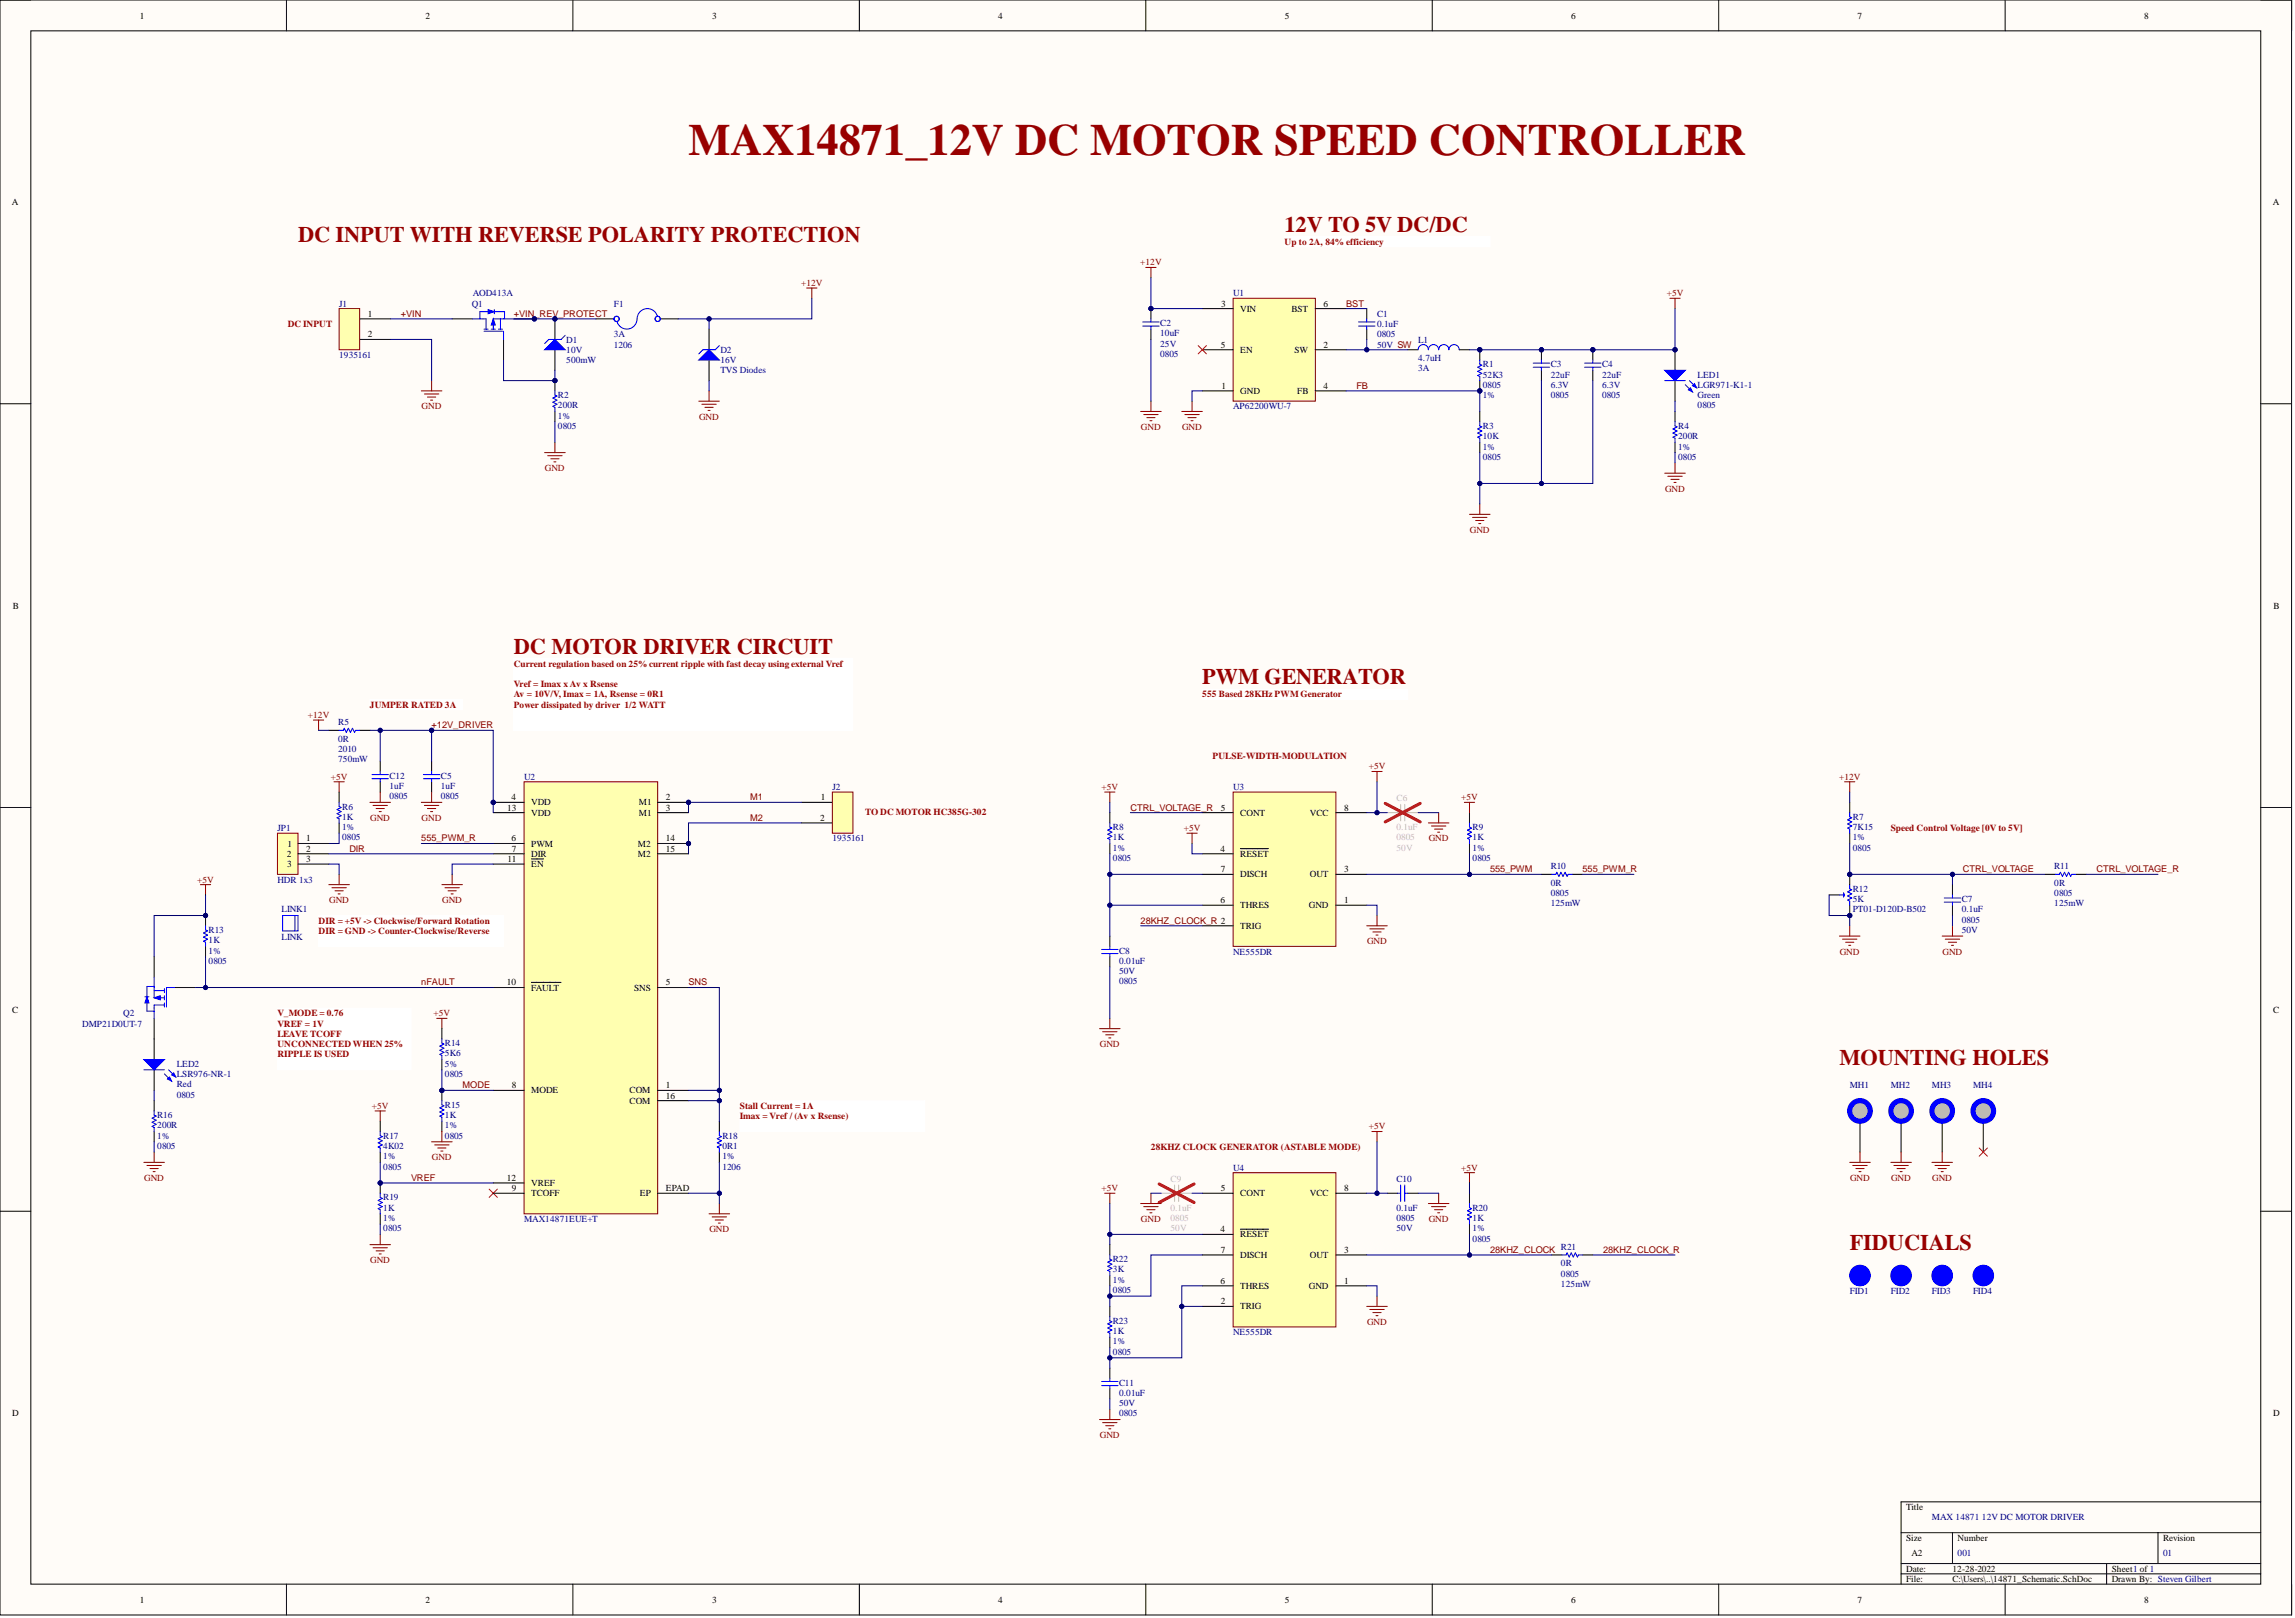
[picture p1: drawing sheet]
<svg xmlns="http://www.w3.org/2000/svg" width="566mm" height="399mm" viewBox="0 0 566 399" stroke-linecap="round" stroke-linejoin="round" font-family="sans-serif">
<defs><g id="words">
<text font-size="11" fill="#980000" x="169.9" y="38.2">MAX14871_12V DC MOTOR SPEED CONTROLLER</text>
<g font-size="5.5" fill="#980000">
<text x="73.5" y="59.7">DC INPUT WITH REVERSE POLARITY PROTECTION</text>
<text x="316.9" y="57.2">12V TO 5V DC/DC</text>
<text x="126.8" y="161.2">DC MOTOR DRIVER CIRCUIT</text>
<text x="296.6" y="168.8">PWM GENERATOR</text>
<text x="453.8" y="262.6">MOUNTING HOLES</text>
<text x="456.3" y="308.3">FIDUCIALS</text>
</g>
<g font-size="2.3">
<text x="34.5" y="4.6">1</text>
<text x="105" y="4.6">2</text>
<text x="175.7" y="4.6">3</text>
<text x="246.3" y="4.6">4</text>
<text x="317" y="4.6">5</text>
<text x="387.6" y="4.6">6</text>
<text x="458.3" y="4.6">7</text>
<text x="529" y="4.6">8</text>
<text x="3" y="50.6">A</text>
<text x="560.7" y="50.6">A</text>
<text x="301.3" y="75.6">3</text>
<text x="306" y="76.9">VIN</text>
<text x="318.6" y="76.9">BST</text>
<text x="326.5" y="75.6">6</text>
<text x="90.8" y="78.1">1</text>
<text x="90.8" y="83.2">2</text>
<text x="301.2" y="85.7">5</text>
<text x="306" y="87">EN</text>
<text x="319.4" y="87">SW</text>
<text x="326.5" y="85.7">2</text>
<text x="301.4" y="95.9">1</text>
<text x="326.5" y="95.9">4</text>
<text x="306" y="97.2">GND</text>
<text x="320" y="97.2">FB</text>
<text x="3.1" y="150.1">B</text>
<text x="560.9" y="150.1">B</text>
<text x="126.2" y="197.3">4</text>
<text x="164.3" y="197.3">2</text>
<text x="202.5" y="197.3">1</text>
<text x="125.2" y="199.9">13</text>
<text x="131.1" y="198.6">VDD</text>
<text x="131.1" y="201.2">VDD</text>
<text x="157.6" y="198.6">M1</text>
<text x="157.6" y="201.2">M1</text>
<text x="164.3" y="199.9">3</text>
<text x="202.3" y="202.4">2</text>
<text x="301.2" y="199.9">5</text>
<text x="306" y="201.2">CONT</text>
<text x="323.2" y="201.2">VCC</text>
<text x="331.6" y="199.9">8</text>
<text x="70.9" y="208.8">1</text>
<text x="75.6" y="207.5">1</text>
<text x="126.2" y="207.5">6</text>
<text x="131.1" y="208.8">PWM</text>
<text x="157.4" y="208.8">M2</text>
<text x="164.3" y="207.5">14</text>
<text x="70.7" y="211.3">2</text>
<text x="70.8" y="213.8">3</text>
<text x="75.6" y="210">2</text>
<text x="75.6" y="212.6">3</text>
<text x="125.2" y="212.6">11</text>
<text x="126.3" y="210">7</text>
<text x="131.1" y="211.3">DIR</text>
<text x="131.1" y="213.8">EN</text>
<text x="157.4" y="211.3">M2</text>
<text x="164.3" y="210">15</text>
<text x="301.1" y="210">4</text>
<text x="301.2" y="215.1">7</text>
<text x="306" y="211.3">RESET</text>
<text x="331.6" y="215.1">3</text>
<text x="306" y="216.4">DISCH</text>
<text x="323.2" y="216.4">OUT</text>
<text x="301.1" y="222.7">6</text>
<text x="306" y="224">THRES</text>
<text x="322.9" y="224">GND</text>
<text x="331.6" y="222.7">1</text>
<text x="306" y="229.1">TRIG</text>
<text x="125.1" y="243">10</text>
<text x="131.1" y="244.3">FAULT</text>
<text x="156.4" y="244.3">SNS</text>
<text x="164.3" y="243">5</text>
<text x="3" y="249.7">C</text>
<text x="560.8" y="249.7">C</text>
<text x="126.3" y="268.4">8</text>
<text x="131.1" y="269.6">MODE</text>
<text x="155.3" y="269.6">COM</text>
<text x="164.3" y="268.4">1</text>
<text x="155.3" y="272.2">COM</text>
<text x="164.3" y="270.9">16</text>
<text x="125.1" y="291.2">12</text>
<text x="126.3" y="293.7">9</text>
<text x="131.1" y="292.5">VREF</text>
<text x="164.3" y="293.7">EPAD</text>
<text x="301.2" y="293.7">5</text>
<text x="331.6" y="293.7">8</text>
<text x="131.1" y="295">TCOFF</text>
<text x="157.9" y="295">EP</text>
<text x="306" y="295">CONT</text>
<text x="323.2" y="295">VCC</text>
<text x="301.1" y="303.9">4</text>
<text x="306" y="305.2">RESET</text>
<text x="301.2" y="309">7</text>
<text x="306" y="310.2">DISCH</text>
<text x="323.2" y="310.2">OUT</text>
<text x="331.6" y="309">3</text>
<text x="301.1" y="316.6">6</text>
<text x="306" y="317.8">THRES</text>
<text x="322.9" y="317.8">GND</text>
<text x="331.6" y="316.6">1</text>
<text x="301.2" y="321.6">2</text>
<text x="306" y="322.9">TRIG</text>
<text x="3" y="349.2">D</text>
<text x="560.8" y="349.2">D</text>
<text x="470.3" y="372.4">Title</text>
<text x="470.3" y="380">Size</text>
<text x="471.6" y="383.8">A2</text>
<text x="483" y="380">Number</text>
<text x="533.7" y="380">Revision</text>
<text x="470.3" y="387.6">Date:</text>
<text x="481.7" y="387.6">12-28-2022</text>
<text x="521" y="387.6">Sheet1 of 1</text>
<text x="34.5" y="395.2">1</text>
<text x="105" y="395.2">2</text>
<text x="175.7" y="395.2">3</text>
<text x="246.3" y="395.2">4</text>
<text x="317" y="395.2">5</text>
<text x="387.6" y="395.2">6</text>
<text x="458.3" y="395.2">7</text>
<text x="470.3" y="390.1">File:</text>
<text x="481.7" y="390.1">C:\Users\..\14871_Schematic.SchDoc</text>
<text x="521" y="390.1">Drawn By: Steven Gilbert</text>
<text x="529" y="395.2">8</text>
</g>
<g font-size="2.3" fill="#800000">
<text x="281.3" y="65.4">+12V</text>
<text x="197.7" y="70.5">+12V</text>
<text x="332.1" y="75.6">BST</text>
<text x="411.2" y="73.1">+5V</text>
<text x="98.9" y="78.1">+VIN</text>
<text x="126.8" y="78.1">+VIN_REV_PROTECT</text>
<text x="334.7" y="95.9">FB</text>
<text x="104" y="101">GND</text>
<text x="172.5" y="103.5">GND</text>
<text x="281.5" y="106">GND</text>
<text x="291.6" y="106">GND</text>
<text x="134.5" y="116.2">GND</text>
<text x="410.8" y="121.3">GND</text>
<text x="362.6" y="131.4">GND</text>
<text x="76" y="177.1">+12V</text>
<text x="106.5" y="179.6">+12V_DRIVER</text>
<text x="337.7" y="189.7">+5V</text>
<text x="81.6" y="192.3">+5V</text>
<text x="185.1" y="197.3">M1</text>
<text x="271.8" y="194.8">+5V</text>
<text x="360.5" y="197.3">+5V</text>
<text x="453.7" y="192.3">+12V</text>
<text x="91.4" y="202.4">GND</text>
<text x="104" y="202.4">GND</text>
<text x="185.1" y="202.4">M2</text>
<text x="278.9" y="199.9">CTRL_VOLTAGE_R</text>
<text x="103.9" y="207.5">555_PWM_R</text>
<text x="292.1" y="205">+5V</text>
<text x="352.5" y="207.5">GND</text>
<text x="86.2" y="210">DIR</text>
<text x="367.6" y="215.1">555_PWM</text>
<text x="390.4" y="215.1">555_PWM_R</text>
<text x="484.2" y="215.1">CTRL_VOLTAGE</text>
<text x="517.2" y="215.1">CTRL_VOLTAGE_R</text>
<text x="48.7" y="217.6">+5V</text>
<text x="81.2" y="222.7">GND</text>
<text x="109.1" y="222.7">GND</text>
<text x="281.4" y="227.8">28KHZ_CLOCK_R 2</text>
<text x="337.3" y="232.9">GND</text>
<text x="453.9" y="235.4">GND</text>
<text x="479.3" y="235.4">GND</text>
<text x="103.9" y="243">nFAULT</text>
<text x="169.9" y="243">SNS</text>
<text x="107" y="250.6">+5V</text>
<text x="271.4" y="258.2">GND</text>
<text x="114.1" y="268.4">MODE</text>
<text x="91.8" y="273.4">+5V</text>
<text x="337.7" y="278.5">+5V</text>
<text x="106.6" y="286.1">GND</text>
<text x="35.6" y="291.2">GND</text>
<text x="101.4" y="291.2">VREF</text>
<text x="271.8" y="293.7">+5V</text>
<text x="360.5" y="288.7">+5V</text>
<text x="456.4" y="291.2">GND</text>
<text x="466.6" y="291.2">GND</text>
<text x="476.7" y="291.2">GND</text>
<text x="175" y="303.9">GND</text>
<text x="281.5" y="301.4">GND</text>
<text x="352.5" y="301.4">GND</text>
<text x="91.4" y="311.5">GND</text>
<text x="367.6" y="309">28KHZ_CLOCK</text>
<text x="395.5" y="309">28KHZ_CLOCK_R</text>
<text x="337.3" y="326.7">GND</text>
<text x="271.4" y="354.6">GND</text>
</g>
<g font-size="2.3" fill="#980000">
<text x="316.9" y="60.4">Up to 2A, 84% efficiency</text>
<text x="71" y="80.7">DC INPUT</text>
<text x="126.8" y="164.4">Current regulation based on 25% current ripple with fast decay using external Vref</text>
<text x="126.8" y="169.4">Vref = Imax x Av x Rsense</text>
<text x="126.8" y="172">Av = 10V/V, Imax = 1A, Rsense = 0R1</text>
<text x="296.6" y="172">555 Based 28KHz PWM Generator</text>
<text x="91.3" y="174.5">JUMPER RATED 3A</text>
<text x="126.8" y="174.5">Power dissipated by driver 1/2 WATT</text>
<text x="299.2" y="187.2">PULSE-WIDTH-MODULATION</text>
<text x="213.5" y="200.9">TO DC MOTOR HC385G-302</text>
<text x="466.5" y="205">Speed Control Voltage [0V to 5V]</text>
<text x="78.6" y="227.8">DIR = +5V -&gt; Clockwise/Forward Rotation</text>
<text x="78.6" y="230.3">DIR = GND -&gt; Counter-Clockwise/Reverse</text>
<text x="68.5" y="250.6">V_MODE = 0.76</text>
<text x="68.5" y="253.2">VREF = 1V</text>
<text x="68.5" y="255.7">LEAVE TCOFF</text>
<text x="68.5" y="258.2">UNCONNECTED WHEN 25%</text>
<text x="68.5" y="260.8">RIPPLE IS USED</text>
<text x="182.5" y="273.4">Stall Current = 1A</text>
<text x="182.5" y="276">Imax = Vref / (Av x Rsense)</text>
<text x="284" y="283.6">28KHZ CLOCK GENERATOR (ASTABLE MODE)</text>
</g>
<g font-size="2.3" fill="#000080">
<text x="83.7" y="75.6">J1</text>
<text x="116.4" y="75.6">Q1</text>
<text x="116.6" y="73.1">AOD413A</text>
<text x="151.4" y="75.6">F1</text>
<text x="304.2" y="73.1">U1</text>
<text x="151.4" y="83.2">3A</text>
<text x="286.2" y="80.4">C2</text>
<text x="286.2" y="82.9">10uF</text>
<text x="339.7" y="83.2">0805</text>
<text x="339.7" y="78.1">C1</text>
<text x="339.7" y="80.7">0.1uF</text>
<text x="83.7" y="88.3">1935161</text>
<text x="139.7" y="89.5">500mW</text>
<text x="139.7" y="84.5">D1</text>
<text x="139.7" y="87">10V</text>
<text x="151.4" y="85.7">1206</text>
<text x="177.7" y="87">D2</text>
<text x="177.7" y="89.5">16V</text>
<text x="286.2" y="85.5">25V</text>
<text x="286.2" y="88">0805</text>
<text x="339.7" y="85.7">50V SW</text>
<text x="349.9" y="84.5">L1</text>
<text x="349.9" y="89">4.7uH</text>
<text x="177.7" y="92.1">TVS Diodes</text>
<text x="349.9" y="91.6">3A</text>
<text x="365.8" y="95.6">0805</text>
<text x="365.8" y="90.6">R1</text>
<text x="365.8" y="93.1">52K3</text>
<text x="382.6" y="95.6">6.3V</text>
<text x="382.6" y="90.6">C3</text>
<text x="382.6" y="93.1">22uF</text>
<text x="395.2" y="95.6">6.3V</text>
<text x="395.2" y="90.6">C4</text>
<text x="395.2" y="93.1">22uF</text>
<text x="418.8" y="93.1">LED1</text>
<text x="418.8" y="95.6">LGR971-K1-1</text>
<text x="137.7" y="98.2">R2</text>
<text x="137.7" y="100.7">200R</text>
<text x="304.2" y="101">AP62200WU-7</text>
<text x="365.8" y="98.2">1%</text>
<text x="382.6" y="98.2">0805</text>
<text x="395.2" y="98.2">0805</text>
<text x="418.8" y="98.2">Green</text>
<text x="418.8" y="100.7">0805</text>
<text x="137.7" y="103.2">1%</text>
<text x="137.7" y="105.8">0805</text>
<text x="365.8" y="105.8">R3</text>
<text x="414" y="105.8">R4</text>
<text x="365.8" y="110.9">1%</text>
<text x="365.8" y="113.4">0805</text>
<text x="365.8" y="108.3">10K</text>
<text x="414" y="110.9">1%</text>
<text x="414" y="113.4">0805</text>
<text x="414" y="108.3">200R</text>
<text x="83.4" y="178.8">R5</text>
<text x="83.4" y="185.4">2010</text>
<text x="83.4" y="182.9">0R</text>
<text x="83.4" y="188">750mW</text>
<text x="96.1" y="197.1">0805</text>
<text x="96.1" y="192">C12</text>
<text x="96.1" y="194.6">1uF</text>
<text x="108.8" y="197.1">0805</text>
<text x="108.8" y="192">C5</text>
<text x="108.8" y="194.6">1uF</text>
<text x="129.3" y="192.3">U2</text>
<text x="205.4" y="194.8">J2</text>
<text x="304.2" y="194.8">U3</text>
<text x="84.4" y="199.6">R6</text>
<text x="84.4" y="202.2">1K</text>
<text x="457.1" y="202.2">R7</text>
<text x="68.5" y="205">JP1</text>
<text x="84.4" y="204.7">1%</text>
<text x="84.4" y="207.2">0805</text>
<text x="205.4" y="207.5">1935161</text>
<text x="274.6" y="209.8">1%</text>
<text x="274.6" y="204.7">R8</text>
<text x="274.6" y="207.2">1K</text>
<text x="363.3" y="209.8">1%</text>
<text x="363.3" y="204.7">R9</text>
<text x="363.3" y="207.2">1K</text>
<text x="457.1" y="207.2">1%</text>
<text x="457.1" y="209.8">0805</text>
<text x="457.1" y="204.7">7K15</text>
<text x="274.6" y="212.3">0805</text>
<text x="363.3" y="212.3">0805</text>
<text x="382.6" y="214.3">R10</text>
<text x="506.8" y="214.3">R11</text>
<text x="68.5" y="217.6">HDR 1x3</text>
<text x="382.6" y="220.9">0805</text>
<text x="382.6" y="218.4">0R</text>
<text x="457.1" y="219.9">R12</text>
<text x="506.8" y="220.9">0805</text>
<text x="506.8" y="218.4">0R</text>
<text x="69.5" y="225">LINK1</text>
<text x="382.6" y="223.5">125mW</text>
<text x="457.1" y="225">PT01-D120D-B502</text>
<text x="457.1" y="222.5">5K</text>
<text x="484" y="227.5">0805</text>
<text x="484" y="222.5">C7</text>
<text x="484" y="225">0.1uF</text>
<text x="506.8" y="223.5">125mW</text>
<text x="51.5" y="230.1">R13</text>
<text x="51.5" y="232.6">1K</text>
<text x="69.5" y="231.8">LINK</text>
<text x="484" y="230.1">50V</text>
<text x="51.5" y="235.1">1%</text>
<text x="51.5" y="237.7">0805</text>
<text x="276.1" y="235.1">C8</text>
<text x="276.1" y="237.7">0.01uF</text>
<text x="304.2" y="235.4">NE555DR</text>
<text x="276.1" y="240.2">50V</text>
<text x="276.1" y="242.8">0805</text>
<text x="30.4" y="250.6">Q2</text>
<text x="20.3" y="253.2">DMP21D0UT-7</text>
<text x="109.8" y="258">R14</text>
<text x="43.6" y="263">LED2</text>
<text x="109.8" y="263">5%</text>
<text x="109.8" y="260.5">5K6</text>
<text x="43.6" y="268.1">Red</text>
<text x="43.6" y="265.6">LSR976-NR-1</text>
<text x="109.8" y="265.6">0805</text>
<text x="456.3" y="268.4">MH1</text>
<text x="466.5" y="268.4">MH2</text>
<text x="476.6" y="268.4">MH3</text>
<text x="486.8" y="268.4">MH4</text>
<text x="38.8" y="275.7">R16</text>
<text x="43.6" y="270.7">0805</text>
<text x="109.8" y="273.2">R15</text>
<text x="109.8" y="275.7">1K</text>
<text x="38.8" y="280.8">1%</text>
<text x="38.8" y="278.3">200R</text>
<text x="94.6" y="280.8">R17</text>
<text x="109.8" y="278.3">1%</text>
<text x="109.8" y="280.8">0805</text>
<text x="178.2" y="280.8">R18</text>
<text x="38.8" y="283.3">0805</text>
<text x="94.6" y="285.9">1%</text>
<text x="94.6" y="283.3">4K02</text>
<text x="178.2" y="285.9">1%</text>
<text x="178.2" y="283.3">0R1</text>
<text x="94.6" y="288.4">0805</text>
<text x="178.2" y="288.4">1206</text>
<text x="304.2" y="288.7">U4</text>
<text x="344.5" y="291.5">C10</text>
<text x="94.6" y="296">R19</text>
<text x="94.6" y="298.6">1K</text>
<text x="344.5" y="298.6">0.1uF</text>
<text x="363.3" y="298.6">R20</text>
<text x="94.6" y="301.1">1%</text>
<text x="94.6" y="303.6">0805</text>
<text x="129.3" y="301.4">MAX14871EUE+T</text>
<text x="344.5" y="301.1">0805</text>
<text x="344.5" y="303.6">50V</text>
<text x="363.3" y="303.6">1%</text>
<text x="363.3" y="301.1">1K</text>
<text x="274.6" y="311.2">R22</text>
<text x="363.3" y="306.2">0805</text>
<text x="385.1" y="308.2">R21</text>
<text x="274.6" y="316.3">1%</text>
<text x="274.6" y="313.8">3K</text>
<text x="385.1" y="314.8">0805</text>
<text x="385.1" y="317.3">125mW</text>
<text x="385.1" y="312.3">0R</text>
<text x="274.6" y="318.9">0805</text>
<text x="456.3" y="319.1">FID1</text>
<text x="466.5" y="319.1">FID2</text>
<text x="476.6" y="319.1">FID3</text>
<text x="486.8" y="319.1">FID4</text>
<text x="274.6" y="326.5">R23</text>
<text x="274.6" y="329">1K</text>
<text x="304.2" y="329.3">NE555DR</text>
<text x="274.6" y="331.5">1%</text>
<text x="274.6" y="334.1">0805</text>
<text x="276.1" y="341.7">C11</text>
<text x="276.1" y="346.8">50V</text>
<text x="276.1" y="344.2">0.01uF</text>
<text x="276.1" y="349.3">0805</text>
<text x="476.6" y="374.9">MAX 14871</text>
<text x="489" y="374.9">12V DC MOTOR DRIVER</text>
<text x="483" y="383.8">001</text>
<text x="533.7" y="383.8">01</text>
</g>
<g font-size="2.3" fill="#bfbebc">
<text x="344.5" y="197.6">C6</text>
<text x="344.5" y="207.2">0805</text>
<text x="344.5" y="209.8">50V</text>
<text x="344.5" y="204.7">0.1uF</text>
<text x="288.8" y="291.5">C9</text>
<text x="288.8" y="298.6">0.1uF</text>
<text x="288.8" y="301.1">0805</text>
<text x="288.8" y="303.6">50V</text>
</g>
</g></defs>
<path d="M0 0h565.4v398.3h-565.4z" fill-rule="evenodd" fill="#fffcf8"/>
<path d="M0 0h565.4v398.3h-565.4z" fill="none" stroke="#000" stroke-width=".25"/>
<path d="M7.6 7.6h550.2v383h-550.2z" fill-rule="evenodd" fill="#fffcf8"/>
<g fill="none" stroke="#000" stroke-width=".25">
<path d="M0 0h7.6M70.7 0v7.6M141.3 0v7.6M212 0v7.6M282.7 0v7.6M353.4 0v7.6M424 0v7.6M494.7 0v7.6M557.8 0h7.6v7.6M7.6 7.6h550.2v383h-550.2zM0 99.6h7.6M557.8 99.6h7.6"/>
<path d="M0 199.1h7.6M557.8 199.1h7.6M0 298.7h7.6M557.8 298.7h7.6M469 378h88.8M481.7 378v7.6M532.4 378v7.6M557.8 370.3h-88.8v20.3M70.7 390.6v7.7M141.3 390.6v7.7M212 390.6v7.7M282.7 390.6v7.7"/>
<path d="M353.4 390.6v7.7M424 390.6v7.7M469 385.6h88.8M469 388.1h88.8M494.7 390.6v7.7M519.7 385.6v5M565.4 390.6v7.7"/>
</g>
<circle cx="50.7" cy="225.8" r=".51" fill="#000080"/>
<circle cx="50.7" cy="225.8" r=".51" fill="none" stroke="#000080" stroke-width=".25"/>
<path d="M50.7 225.8v2.5" fill="none" stroke="#000" stroke-width=".25"/>
<circle cx="50.7" cy="225.8" r=".51" fill="#000080"/>
<circle cx="50.7" cy="225.8" r=".51" fill="none" stroke="#000080" stroke-width=".25"/>
<path d="M50.7 233.4v2.5" fill="none" stroke="#000" stroke-width=".25"/>
<path d="M50.7 228.3v1l.5 .3-1 .5 1 .5-1 .5 1 .5-1 .5 .5 .3v1" fill="none" stroke="#00f" stroke-width=".25"/>
<path d="M77.3 177.6h2.6M78.6 177.6v2.5M49.4 218.1h2.6M50.7 218.1v2.6" fill="none" stroke="#800000" stroke-width=".25"/>
<path d="M120.7 293.2l2 2.1M122.7 293.2l-2 2.1" fill="none" stroke="#f00" stroke-width=".25"/>
<circle cx="109" cy="268.9" r=".51" fill="#000080"/>
<circle cx="109" cy="268.9" r=".51" fill="none" stroke="#000080" stroke-width=".25"/>
<path d="M109 268.9v2.5" fill="none" stroke="#000" stroke-width=".25"/>
<circle cx="109" cy="268.9" r=".51" fill="#000080"/>
<circle cx="109" cy="268.9" r=".51" fill="none" stroke="#000080" stroke-width=".25"/>
<path d="M109 276.5v2.5" fill="none" stroke="#000" stroke-width=".25"/>
<path d="M109 271.4v1l.5 .3-1 .5 1 .5-1 .5 1 .5-1 .5 .5 .3v1" fill="none" stroke="#00f" stroke-width=".25"/>
<path d="M109 279v2.6M106.5 281.6h5.1M107.2 282.3h3.6M108 283.1h2M108.8 283.8h.5" fill="none" stroke="#800000" stroke-width=".25"/>
<circle cx="169.9" cy="197.9" r=".51" fill="#000080"/>
<circle cx="169.9" cy="197.9" r=".51" fill="none" stroke="#000080" stroke-width=".25"/>
<circle cx="121.7" cy="197.9" r=".51" fill="#000080"/>
<circle cx="121.7" cy="197.9" r=".51" fill="none" stroke="#000080" stroke-width=".25"/>
<circle cx="169.9" cy="208" r=".51" fill="#000080"/>
<circle cx="169.9" cy="208" r=".51" fill="none" stroke="#000080" stroke-width=".25"/>
<path d="M129.3 192.8h33v106.5h-33z" fill-rule="evenodd" fill="#ffffb0"/>
<path d="M129.3 192.8h33v106.5h-33z" fill="none" stroke="#800000" stroke-width=".25"/>
<path d="M162.3 197.9h7.6M162.3 268.9h7.6" fill="none" stroke="#000" stroke-width=".25"/>
<circle cx="169.9" cy="197.9" r=".51" fill="#000080"/>
<circle cx="169.9" cy="197.9" r=".51" fill="none" stroke="#000080" stroke-width=".25"/>
<path d="M121.7 197.9h7.6M162.3 200.4h7.6" fill="none" stroke="#000" stroke-width=".25"/>
<circle cx="121.7" cy="197.9" r=".51" fill="#000080"/>
<circle cx="121.7" cy="197.9" r=".51" fill="none" stroke="#000080" stroke-width=".25"/>
<path d="M121.7 208h7.6M121.7 210.5h7.6M121.7 213.1h7.6M121.7 200.4h7.6M131.1 211.8h3M162.3 208h7.6M121.7 243.5h7.6M131.1 242.2h7.3M162.3 243.5h7.6M121.7 268.9h7.6M121.7 294.2h7.6M121.7 291.7h7.6" fill="none" stroke="#000" stroke-width=".25"/>
<circle cx="169.9" cy="208" r=".51" fill="#000080"/>
<circle cx="169.9" cy="208" r=".51" fill="none" stroke="#000080" stroke-width=".25"/>
<path d="M162.3 210.5h7.6M162.3 271.4h7.6M162.3 294.2h7.6" fill="none" stroke="#000" stroke-width=".25"/>
<g fill="none" stroke="#800000" stroke-width=".25">
<path d="M103.9 197.9h5.1M104.7 198.6h3.6M105.5 199.4h2M106.5 195.3v2.6M106.2 200.1h.5M109 218.1h5.1M109.8 218.9h3.5M110.5 219.7h2.1M111.6 215.6v2.5M111.3 220.4h.5M107.7 251.1h2.6M109 251.1v2.6"/>
<path d="M92.5 274h2.6M93.8 274v2.5M174.9 299.3h5.1M177.5 296.8v2.5M91.3 306.9h5M92 307.7h3.6M92.8 308.5h2M93.6 309.2h.5M93.8 304.4v2.5M175.7 300.1h3.5M176.5 300.8h2M177.2 301.6h.5"/>
</g>
<circle cx="93.8" cy="291.7" r=".51" fill="#000080"/>
<circle cx="93.8" cy="291.7" r=".51" fill="none" stroke="#000080" stroke-width=".25"/>
<path d="M93.8 291.7v2.5" fill="none" stroke="#000" stroke-width=".25"/>
<circle cx="93.8" cy="291.7" r=".51" fill="#000080"/>
<circle cx="93.8" cy="291.7" r=".51" fill="none" stroke="#000080" stroke-width=".25"/>
<path d="M106.5 187.7v2.5M106.5 192.8v2.5M38 235.9v5.1M38 251.1v5.1M43.1 243.5h5.1M177.5 276.5v2.5M93.8 299.3v2.6M177.5 284.1v2.5" fill="none" stroke="#000" stroke-width=".25"/>
<g fill="none" stroke="#00f" stroke-width=".25">
<path d="M104.5 191h4M104.5 192h4M106.5 190.2v.8M106.5 192v.8M38 247.8h2.6M38 243.5v2.6h2.6M38 244.3h2.6M40.6 243.8v1M40.6 245.5v1.1M40.6 247.3v1M41.1 243.8v4.5M41.1 243.5h2"/>
<path d="M177.5 279v1l.5 .3-1 .5 1 .5-1 .5 1 .5-1 .5 .5 .3v1M93.8 294.2v1.1l.5 .2-1 .5 1 .5-1 .5 1 .5-1 .6 .5 .2v1"/>
</g>
<path d="M38 246.1l1.6-.6v1.1z" fill="#00f"/>
<path d="M38 246.1l1.6-.6v1.1zM38 247.8v.8" fill="none" stroke="#00f" stroke-width=".25"/>
<path d="M36.3 245.8l.5 1.5h-1.1z" fill="#00f"/>
<path d="M35.7 245.8h1.1M36.3 245.8l.5 1.5h-1.1zM36.3 247.3v2.1h1.7M38 241v2.5M38 248.6v2.5M38 243.3h-1.7v2.5" fill="none" stroke="#00f" stroke-width=".25"/>
<path d="M38 256.2v5.1M38 263.8v5.1" fill="none" stroke="#000" stroke-width=".25"/>
<path d="M35.5 261.3h5.1l-2.6 2.5z" fill="#00f"/>
<path d="M35.5 261.3h5.1l-2.6 2.5zM40.6 264.8l1.7 1.8M41.6 263.8l1.8 1.8" fill="none" stroke="#00f" stroke-width=".25"/>
<path d="M41.8 265.6l.5 1-1-.5z" fill="#00f"/>
<path d="M41.8 265.6l.5 1-1-.5z" fill="none" stroke="#00f" stroke-width=".25"/>
<path d="M42.8 264.6l.6 1-1.1-.5z" fill="#00f"/>
<path d="M35.5 263.8h5.1M38 274v1l.5 .2-1 .5 1 .5-1 .5 1 .6-1 .5 .5 .2v1M42.8 264.6l.6 1-1.1-.5z" fill="none" stroke="#00f" stroke-width=".25"/>
<path d="M197.8 197.9h7.6M197.8 202.9h7.6M38 271.4v2.6M38 279v2.6" fill="none" stroke="#000" stroke-width=".25"/>
<path d="M35.5 286.6h5.1M36.3 287.4h3.5M37 288.2h2M37.8 288.9h.5M38 284.1v2.5" fill="none" stroke="#800000" stroke-width=".25"/>
<path d="M205.4 195.3h5v10.2h-5z" fill-rule="evenodd" fill="#ffffb0"/>
<path d="M205.4 195.3h5v10.2h-5z" fill="none" stroke="#800000" stroke-width=".25"/>
<path d="M68.5 205.5h5v10.1h-5z" fill-rule="evenodd" fill="#ffffb0"/>
<path d="M82.4 192.8h2.5M83.7 192.8v2.5M68.5 205.5h5v10.1h-5zM81.1 218.1h5.1M81.9 218.9h3.5M82.6 219.7h2.1M83.7 215.6v2.5M83.4 220.4h.5" fill="none" stroke="#800000" stroke-width=".25"/>
<path d="M83.7 195.3v2.6M73.5 208h7.6M73.5 210.5h7.6M73.5 213.1h7.6M83.7 202.9v2.6" fill="none" stroke="#000" stroke-width=".25"/>
<path d="M83.7 197.9v1l.5 .2-1 .5 1 .5-1 .5 1 .6-1 .5 .5 .2v1" fill="none" stroke="#00f" stroke-width=".25"/>
<path d="M78.6 225.8h45.6v7.6h-45.6z" fill-rule="evenodd" fill="#fff"/>
<path d="M78.6 225.8h45.6v7.6h-45.6z" fill="none" stroke="#fff" stroke-width=".25"/>
<path d="M69.7 225.8h3.8v3.8h-3.8zM72.8 225.8v3.8" fill="none" stroke="#00f" stroke-width=".25"/>
<path d="M126.8 162.3h83.6v17.8h-83.6z" fill-rule="evenodd" fill="#fff"/>
<path d="M126.8 162.3h83.6v17.8h-83.6z" fill="none" stroke="#fff" stroke-width=".25"/>
<path d="M456.3 197.9v2.5M456.3 205.5v2.5M481.7 218.1v2.6M481.7 223.2v2.6M109 253.7v2.5M93.8 276.5v2.5M109 261.3v2.5M93.8 284.1v2.5" fill="none" stroke="#000" stroke-width=".25"/>
<path d="M456.3 200.4v1l.6 .3-1.1 .5 1.1 .5-1.1 .5 1.1 .5-1.1 .5 .5 .3v1M479.7 221.4h4M479.7 222.5h4M481.7 220.7v.7M481.7 222.5v.7M109 256.2v1l.5 .3-1 .5 1 .5-1 .5 1 .5-1 .5 .5 .3v1M93.8 279v1l.5 .3-1 .5 1 .5-1 .5 1 .5-1 .5 .5 .3v1" fill="none" stroke="#00f" stroke-width=".25"/>
<path d="M455.1 192.8h2.5M456.3 192.8v2.5M479.2 230.8h5M479.9 231.6h3.6M480.7 232.4h2M481.4 233.1h.6M481.7 228.3v2.5" fill="none" stroke="#800000" stroke-width=".25"/>
<circle cx="456.4" cy="225.8" r=".51" fill="#000080"/>
<circle cx="456.4" cy="225.8" r=".51" fill="none" stroke="#000080" stroke-width=".25"/>
<circle cx="456.4" cy="215.6" r=".51" fill="#000080"/>
<circle cx="456.4" cy="215.6" r=".51" fill="none" stroke="#000080" stroke-width=".25"/>
<path d="M456.3 223.2v2.6" fill="none" stroke="#000" stroke-width=".25"/>
<circle cx="456.4" cy="225.8" r=".51" fill="#000080"/>
<circle cx="456.4" cy="225.8" r=".51" fill="none" stroke="#000080" stroke-width=".25"/>
<path d="M456.3 218.1v1.1l.6 .2-1.1 .5 1.1 .5-1.1 .5 1.1 .5-1.1 .6 .5 .2v1" fill="none" stroke="#00f" stroke-width=".25"/>
<path d="M456.3 215.6v2.5" fill="none" stroke="#000" stroke-width=".25"/>
<circle cx="456.4" cy="215.6" r=".51" fill="#000080"/>
<circle cx="456.4" cy="215.6" r=".51" fill="none" stroke="#000080" stroke-width=".25"/>
<path d="M451.3 220.7h2.5" fill="none" stroke="#000" stroke-width=".25"/>
<path d="M453.8 220.7h1.3M454.8 220.2l.3 .5-.3 .5z" fill="none" stroke="#00f" stroke-width=".25"/>
<path d="M453.8 230.8h5.1M454.6 231.6h3.5M455.3 232.4h2.1M456.1 233.1h.5M456.3 228.3v2.5" fill="none" stroke="#800000" stroke-width=".25"/>
<path d="M304.2 289.2h25.4v38h-25.4z" fill-rule="evenodd" fill="#ffffb0"/>
<g fill="none" stroke="#800000" stroke-width=".25">
<path d="M338.5 279h2.5M339.7 279v2.6M272.5 294.2h2.6M273.8 294.2v2.6M281.4 296.8h5.1M282.2 297.5h3.5M282.9 298.3h2.1M283.7 299.1h.5M284 294.2v2.6M304.2 289.2h25.4v38h-25.4zM352.4 296.8h5.1M353.2 297.5h3.5"/>
<path d="M353.9 298.3h2.1M354.7 299.1h.5M354.9 294.2v2.6M361.3 289.2h2.5M362.5 289.2v2.5M339.7 319.6v2.6M337.2 322.2h5.1M338 322.9h3.5M338.7 323.7h2M339.5 324.4h.5M271.3 350.1h5M272 350.8h3.6"/>
<path d="M272.8 351.6h2M273.6 352.3h.5M273.8 347.5v2.6"/>
</g>
<g fill="none" stroke="#000" stroke-width=".25">
<path d="M296.6 294.2h7.6M329.6 294.2h7.6M342.3 294.2h2.5M347.3 294.2h2.6M362.5 294.2v2.6M273.8 306.9v2.6M273.8 314.5v2.6M296.6 317.1h7.6M296.6 309.5h7.6M296.6 304.4h7.6M306 303.1h6.9M329.6 317.1h7.6"/>
<path d="M329.6 309.5h7.6M362.5 301.9v2.5M273.8 322.2v2.5M273.8 329.8v2.5M273.8 337.4v2.5M296.6 322.2h7.6M273.8 342.4v2.6"/>
</g>
<path d="M344.8 294.2h.8M345.6 292.2v4.1M346.6 292.2v4.1M346.6 294.2h.7M362.5 296.8v1l.6 .3-1.1 .5 1.1 .5-1.1 .5 1.1 .5-1.1 .5 .5 .2v1.1M273.8 309.5v1l.5 .2-1 .5 1 .6-1 .5 1 .5-1 .5 .5 .2v1M273.8 324.7v1l.5 .3-1 .5 1 .5-1 .5 1 .5-1 .5 .5 .2v1.1M273.8 339.9v.8M271.8 340.7h4M271.8 341.7h4M273.8 341.7v.7" fill="none" stroke="#00f" stroke-width=".25"/>
<path d="M286.5 294.2h3.3M289.8 292.2v4.1M290.8 294.2h3.3M290.8 292.2v4.1" fill="none" stroke="#bfbebc" stroke-width=".25"/>
<path d="M286 292l8.6 4.5M294.6 292l-8.6 4.5" fill="none" stroke="#f00" stroke-width=".76"/>
<path d="M304.2 195.3h25.4v38.1h-25.4z" fill-rule="evenodd" fill="#ffffb0"/>
<g fill="none" stroke="#800000" stroke-width=".25">
<path d="M272.5 195.3h2.6M273.8 195.3v2.6M304.2 195.3h25.4v38.1h-25.4zM338.5 190.2h2.5M339.7 190.2v2.6M361.3 197.9h2.5M362.5 197.9v2.5M292.8 205.5h2.6M294.1 205.5v2.5M352.4 202.9h5.1M353.2 203.7h3.5M353.9 204.5h2.1"/>
<path d="M354.7 205.2h.5M354.9 200.4v2.5M337.2 228.3h5.1M338 229.1h3.5M338.7 229.8h2M339.5 230.6h.5M339.7 225.8v2.5M271.3 253.7h5M272 254.4h3.6M272.8 255.2h2M273.6 255.9h.5M273.8 251.1v2.6"/>
</g>
<g fill="none" stroke="#000" stroke-width=".25">
<path d="M273.8 200.4v2.5M273.8 208v2.5M296.6 215.6h7.6M296.6 210.5h7.6M296.6 200.4h7.6M306 209.3h6.9M329.6 215.6h7.6M329.6 200.4h7.6M362.5 200.4v2.5M362.5 208v2.5M273.8 230.8v2.6M273.8 235.9v2.5"/>
<path d="M296.6 223.2h7.6M296.6 228.3h7.6M329.6 223.2h7.6"/>
</g>
<path d="M345.6 198.4v4M346.6 198.4v4M342.3 200.4h3.3M346.6 200.4h3.3" fill="none" stroke="#bfbebc" stroke-width=".25"/>
<path d="M341.8 198.1l8.6 4.6M350.4 198.1l-8.6 4.6" fill="none" stroke="#f00" stroke-width=".76"/>
<path d="M273.8 202.9v1l.5 .3-1 .5 1 .5-1 .5 1 .5-1 .5 .5 .3v1M362.5 202.9v1l.6 .3-1.1 .5 1.1 .5-1.1 .5 1.1 .5-1.1 .5 .5 .3v1M271.8 234.1h4M271.8 235.1h4M273.8 233.4v.7M273.8 235.1v.8" fill="none" stroke="#00f" stroke-width=".25"/>
<path d="M296.6 170h50.7v2.5h-50.7z" fill-rule="evenodd" fill="#fff"/>
<path d="M296.6 170h50.7v2.5h-50.7z" fill="none" stroke="#fff" stroke-width=".25"/>
<path d="M304.2 73.6h20.3v25.3h-20.3z" fill-rule="evenodd" fill="#ffffb0"/>
<path d="M282.7 66h2.5M284 66v2.5M304.2 73.6h20.3v25.3h-20.3zM294.1 98.9v2.6M291.6 101.5h5M292.3 102.2h3.6M293.1 103h2M293.8 103.7h.5" fill="none" stroke="#800000" stroke-width=".25"/>
<path d="M296.6 76.1h7.6M324.5 76.1h7.6M337.2 76.1v2.5M296.6 86.2h7.6M296.6 96.4h7.6M324.5 86.2h7.6M324.5 96.4h7.6M337.2 81.2v2.5" fill="none" stroke="#000" stroke-width=".25"/>
<path d="M335.2 79.4h4M337.2 78.6v.8M335.2 80.4h4M337.2 80.4v.8" fill="none" stroke="#00f" stroke-width=".25"/>
<path d="M316.9 58.3h50.7v2.6h-50.7z" fill-rule="evenodd" fill="#fff"/>
<path d="M316.9 58.3h50.7v2.6h-50.7z" fill="none" stroke="#fff" stroke-width=".25"/>
<circle cx="284" cy="76.1" r=".51" fill="#000080"/>
<circle cx="284" cy="76.1" r=".51" fill="none" stroke="#000080" stroke-width=".25"/>
<path d="M284 76.1v2.5M284 81.2v2.5" fill="none" stroke="#000" stroke-width=".25"/>
<circle cx="284" cy="76.1" r=".51" fill="#000080"/>
<circle cx="284" cy="76.1" r=".51" fill="none" stroke="#000080" stroke-width=".25"/>
<path d="M281.9 79.4h4.1M284 78.6v.8M281.9 80.4h4.1M284 80.4v.8" fill="none" stroke="#00f" stroke-width=".25"/>
<path d="M284 98.9v2.6M281.4 101.5h5.1M282.2 102.2h3.5M282.9 103h2.1M283.7 103.7h.5" fill="none" stroke="#800000" stroke-width=".25"/>
<path d="M295.6 85.2l2 2.1M297.6 85.2l-2 2.1" fill="none" stroke="#f00" stroke-width=".25"/>
<circle cx="365.1" cy="86.2" r=".51" fill="#000080"/>
<circle cx="365.1" cy="86.2" r=".51" fill="none" stroke="#000080" stroke-width=".25"/>
<circle cx="365.1" cy="96.4" r=".51" fill="#000080"/>
<circle cx="365.1" cy="96.4" r=".51" fill="none" stroke="#000080" stroke-width=".25"/>
<path d="M365.1 86.2v2.6" fill="none" stroke="#000" stroke-width=".25"/>
<circle cx="365.1" cy="86.2" r=".51" fill="#000080"/>
<circle cx="365.1" cy="86.2" r=".51" fill="none" stroke="#000080" stroke-width=".25"/>
<path d="M365.1 93.9v2.5" fill="none" stroke="#000" stroke-width=".25"/>
<circle cx="365.1" cy="96.4" r=".51" fill="#000080"/>
<circle cx="365.1" cy="96.4" r=".51" fill="none" stroke="#000080" stroke-width=".25"/>
<path d="M349.9 86.2a1.27 1.27 0 0 1 1.2-1.2 1.27 1.27 0 0 1 1.3 1.2 1.27 1.27 0 0 1 1.3-1.2 1.27 1.27 0 0 1 1.2 1.2 1.27 1.27 0 0 1 1.3-1.2 1.27 1.27 0 0 1 1.3 1.2 1.27 1.27 0 0 1 1.2-1.2 1.27 1.27 0 0 1 1.3 1.2M365.1 88.8v1l.5 .2-1 .6 1 .5-1 .5 1 .5-1 .5 .5 .2v1.1M365.1 104v1l.5 .3-1 .5 1 .5-1 .5 1 .5-1 .5 .5 .3v1" fill="none" stroke="#00f" stroke-width=".25"/>
<path d="M347.3 86.2h2.6M360 86.2h2.5M365.1 101.5v2.5M365.1 109.1v2.5" fill="none" stroke="#000" stroke-width=".25"/>
<path d="M412 73.6h2.5M413.2 73.6v2.5M362.5 126.8h5.1M363.3 127.6h3.6M364.1 128.4h2M364.8 129.1h.5M365.1 124.3v2.5" fill="none" stroke="#800000" stroke-width=".25"/>
<circle cx="380.3" cy="86.2" r=".51" fill="#000080"/>
<circle cx="380.3" cy="86.2" r=".51" fill="none" stroke="#000080" stroke-width=".25"/>
<path d="M380.3 86.2v2.6M380.3 91.3v2.6" fill="none" stroke="#000" stroke-width=".25"/>
<circle cx="380.3" cy="86.2" r=".51" fill="#000080"/>
<circle cx="380.3" cy="86.2" r=".51" fill="none" stroke="#000080" stroke-width=".25"/>
<path d="M378.3 89.5h4M378.3 90.6h4M380.3 88.8v.7M380.3 90.6v.7" fill="none" stroke="#00f" stroke-width=".25"/>
<circle cx="393" cy="86.2" r=".51" fill="#000080"/>
<circle cx="393" cy="86.2" r=".51" fill="none" stroke="#000080" stroke-width=".25"/>
<path d="M393 86.2v2.6M393 91.3v2.6" fill="none" stroke="#000" stroke-width=".25"/>
<circle cx="393" cy="86.2" r=".51" fill="#000080"/>
<circle cx="393" cy="86.2" r=".51" fill="none" stroke="#000080" stroke-width=".25"/>
<path d="M390.9 89.5h4.1M390.9 90.6h4.1M393 88.8v.7M393 90.6v.7" fill="none" stroke="#00f" stroke-width=".25"/>
<path d="M88.7 78.6h7.6M88.7 83.7h7.6" fill="none" stroke="#000" stroke-width=".25"/>
<path d="M83.7 76.1h5v10.1h-5z" fill-rule="evenodd" fill="#ffffb0"/>
<path d="M83.7 76.1h5v10.1h-5zM103.9 96.4h5.1M104.7 97.2h3.6M105.5 97.9h2M106.2 98.7h.5M106.5 93.9v2.5" fill="none" stroke="#800000" stroke-width=".25"/>
<circle cx="131.8" cy="78.6" r=".51" fill="#000080"/>
<circle cx="131.8" cy="78.6" r=".51" fill="none" stroke="#000080" stroke-width=".25"/>
<path d="M111.6 78.6h5M126.8 78.6h5M124.2 83.7v5.1" fill="none" stroke="#000" stroke-width=".25"/>
<circle cx="131.8" cy="78.6" r=".51" fill="#000080"/>
<circle cx="131.8" cy="78.6" r=".51" fill="none" stroke="#000080" stroke-width=".25"/>
<path d="M119.9 78.6v2.6M123.5 78.6v2.6M124.2 78.6h-2.5v2.6M119.4 81.7h4.6M119.4 81.2h1M121.2 81.2h1M123 81.2h1M124.2 81.7v2" fill="none" stroke="#00f" stroke-width=".25"/>
<path d="M121.7 78.6l.5 1.6h-1z" fill="#00f"/>
<path d="M119.2 78.6h.7M121.7 78.6l.5 1.6h-1z" fill="none" stroke="#00f" stroke-width=".25"/>
<path d="M120.4 76.4l1.5 .5-1.5 .5z" fill="#00f"/>
<path d="M116.6 78.6h2.6M120.4 76.4l1.5 .5-1.5 .5zM120.4 76.9h-2v1.7M121.9 76.4v1M121.9 76.9h2.6v1.7M124.2 78.6h2.6" fill="none" stroke="#00f" stroke-width=".25"/>
<path d="M199 71h2.6M200.3 71v2.6" fill="none" stroke="#800000" stroke-width=".25"/>
<circle cx="136.9" cy="78.6" r=".51" fill="#000080"/>
<circle cx="136.9" cy="78.6" r=".51" fill="none" stroke="#000080" stroke-width=".25"/>
<path d="M136.9 78.6v5.1M136.9 86.2v5.1" fill="none" stroke="#000" stroke-width=".25"/>
<circle cx="136.9" cy="78.6" r=".51" fill="#000080"/>
<circle cx="136.9" cy="78.6" r=".51" fill="none" stroke="#000080" stroke-width=".25"/>
<path d="M136.9 83.7l2.5 2.5h-5z" fill="#00f"/>
<path d="M136.9 83.7l2.5 2.5h-5zM139.4 82.7l-1 1h-3l-1 1" fill="none" stroke="#00f" stroke-width=".25"/>
<circle cx="136.9" cy="93.9" r=".51" fill="#000080"/>
<circle cx="136.9" cy="93.9" r=".51" fill="none" stroke="#000080" stroke-width=".25"/>
<path d="M136.9 93.9v2.5" fill="none" stroke="#000" stroke-width=".25"/>
<circle cx="136.9" cy="93.9" r=".51" fill="#000080"/>
<circle cx="136.9" cy="93.9" r=".51" fill="none" stroke="#000080" stroke-width=".25"/>
<path d="M136.9 101.5v2.5M413.2 101.5v2.5M413.2 109.1v2.5" fill="none" stroke="#000" stroke-width=".25"/>
<path d="M136.9 96.4v1l.5 .3-1 .5 1 .5-1 .5 1 .5-1 .5 .5 .2v1.1M413.2 104v1l.6 .3-1.1 .5 1.1 .5-1.1 .5 1.1 .5-1.1 .5 .5 .3v1" fill="none" stroke="#00f" stroke-width=".25"/>
<path d="M134.4 111.6h5M135.1 112.4h3.6M135.9 113.1h2M136.7 113.9h.5M136.9 109.1v2.5M410.7 116.7h5.1M411.5 117.4h3.5M412.2 118.2h2.1M413 119h.5M413.2 114.1v2.6" fill="none" stroke="#800000" stroke-width=".25"/>
<circle cx="413.3" cy="86.2" r=".51" fill="#000080"/>
<circle cx="413.3" cy="86.2" r=".51" fill="none" stroke="#000080" stroke-width=".25"/>
<path d="M413.2 86.2v5.1" fill="none" stroke="#000" stroke-width=".25"/>
<circle cx="413.3" cy="86.2" r=".51" fill="#000080"/>
<circle cx="413.3" cy="86.2" r=".51" fill="none" stroke="#000080" stroke-width=".25"/>
<path d="M413.2 93.9v5" fill="none" stroke="#000" stroke-width=".25"/>
<path d="M410.7 91.3h5.1l-2.6 2.6z" fill="#00f"/>
<path d="M410.7 91.3h5.1l-2.6 2.6zM415.8 94.9l1.8 1.7M416.8 93.9l1.8 1.7" fill="none" stroke="#00f" stroke-width=".25"/>
<path d="M417.1 95.6l.5 1-1.1-.5z" fill="#00f"/>
<path d="M417.1 95.6l.5 1-1.1-.5z" fill="none" stroke="#00f" stroke-width=".25"/>
<path d="M418.1 94.6l.5 1-1-.5z" fill="#00f"/>
<path d="M410.7 93.9h5.1M418.1 94.6l.5 1-1-.5z" fill="none" stroke="#00f" stroke-width=".25"/>
<circle cx="458.9" cy="314.5" r="2.54" fill="#00f"/>
<circle cx="458.9" cy="314.5" r="2.54" fill="none" stroke="#00f" stroke-width=".25"/>
<circle cx="469" cy="314.5" r="2.54" fill="#00f"/>
<circle cx="469" cy="314.5" r="2.54" fill="none" stroke="#00f" stroke-width=".25"/>
<circle cx="479.2" cy="314.5" r="2.54" fill="#00f"/>
<circle cx="479.2" cy="314.5" r="2.54" fill="none" stroke="#00f" stroke-width=".25"/>
<circle cx="489.3" cy="314.5" r="2.54" fill="#00f"/>
<circle cx="489.3" cy="314.5" r="2.54" fill="none" stroke="#00f" stroke-width=".25"/>
<path d="M458.9 276.5v7.6" fill="none" stroke="#000" stroke-width=".25"/>
<circle cx="458.9" cy="274" r="2.54" fill="#c0c0c0"/>
<circle cx="458.9" cy="274" r="2.54" fill="none" stroke="#00f" stroke-width="1.3"/>
<path d="M469 276.5v7.6" fill="none" stroke="#000" stroke-width=".25"/>
<circle cx="469" cy="274" r="2.54" fill="#c0c0c0"/>
<circle cx="469" cy="274" r="2.54" fill="none" stroke="#00f" stroke-width="1.3"/>
<path d="M479.2 276.5v7.6" fill="none" stroke="#000" stroke-width=".25"/>
<circle cx="479.2" cy="274" r="2.54" fill="#c0c0c0"/>
<circle cx="479.2" cy="274" r="2.54" fill="none" stroke="#00f" stroke-width="1.3"/>
<path d="M489.3 276.5v7.6" fill="none" stroke="#000" stroke-width=".25"/>
<circle cx="489.3" cy="274" r="2.54" fill="#c0c0c0"/>
<circle cx="489.3" cy="274" r="2.54" fill="none" stroke="#00f" stroke-width="1.3"/>
<path d="M488.3 283.1l2 2M490.3 283.1l-2 2" fill="none" stroke="#f00" stroke-width=".25"/>
<g fill="none" stroke="#800000" stroke-width=".25">
<path d="M456.3 286.6h5.1M457.1 287.4h3.6M457.9 288.2h2M458.6 288.9h.5M458.9 284.1v2.5M466.5 286.6h5.1M467.3 287.4h3.5M468 288.2h2M468.8 288.9h.5M469 284.1v2.5M476.6 286.6h5.1M477.4 287.4h3.5"/>
<path d="M478.2 288.2h2M478.9 288.9h.5M479.2 284.1v2.5"/>
</g>
<path d="M147 78.6h4.5M162.9 78.6h4.4M174.9 81.2v5M174.9 88.8v5.1" fill="none" stroke="#000" stroke-width=".25"/>
<g fill="none" stroke="#00f" stroke-width=".25">
<path d="M162.2 78a2.61 2.61 0 0 0-3.1-1.8 2.61 2.61 0 0 0-2 3 2.51 2.51 0 0 1-2.4 2 2.51 2.51 0 0 1-2.5-1.9"/>
<circle cx="152.1" cy="78.6" r=".64"/>
<circle cx="162.3" cy="78.6" r=".64"/>
</g>
<path d="M174.9 86.2l2.6 2.6h-5.1z" fill="#00f"/>
<path d="M174.9 86.2l2.6 2.6h-5.1zM177.5 85.2l-1 1h-3.1l-1 1.1" fill="none" stroke="#00f" stroke-width=".25"/>
<path d="M172.4 98.9h5.1M173.2 99.7h3.5M174.9 96.4v2.5M173.9 100.4h2M174.7 101.2h.5" fill="none" stroke="#800000" stroke-width=".25"/>
<path d="M182.5 271.4h45.7v7.6h-45.7z" fill-rule="evenodd" fill="#fff"/>
<path d="M182.5 271.4h45.7v7.6h-45.7z" fill="none" stroke="#fff" stroke-width=".25"/>
<path d="M68.5 248.6h32.9v15.2h-32.9z" fill-rule="evenodd" fill="#fff"/>
<path d="M68.5 248.6h32.9v15.2h-32.9z" fill="none" stroke="#fff" stroke-width=".25"/>
<path d="M81.1 180.1h2.6M88.7 180.1h2.6M380.3 215.6h2.5M387.9 215.6h2.5" fill="none" stroke="#000" stroke-width=".25"/>
<path d="M83.7 180.1h1l.2-.5 .5 1 .5-1 .6 1 .5-1 .5 1 .2-.5h1M382.8 215.6h1l.3-.5 .5 1 .5-1 .5 1 .5-1 .5 1 .3-.5h1" fill="none" stroke="#00f" stroke-width=".25"/>
<path d="M91.3 172.5h22.8v2.5h-22.8z" fill-rule="evenodd" fill="#fff"/>
<path d="M91.3 172.5h22.8v2.5h-22.8z" fill="none" stroke="#fff" stroke-width=".25"/>
<circle cx="106.5" cy="180.1" r=".51" fill="#000080"/>
<g fill="none" stroke="#000080" stroke-width=".25">
<path d="M481.7 215.6v2.5"/>
<circle cx="106.5" cy="180.1" r=".51"/>
</g>
<path d="M93.8 187.7v2.5M93.8 192.8v2.5M504.5 215.6h2.6M512.1 215.6h2.6M382.8 309.5h2.6M390.4 309.5h2.6" fill="none" stroke="#000" stroke-width=".25"/>
<path d="M91.8 191h4M91.8 192h4M93.8 190.2v.8M93.8 192v.8M507.1 215.6h1l.2-.5 .5 1 .5-1 .5 1 .6-1 .5 1 .2-.5h1M385.4 309.5h1l.2-.5 .5 1 .5-1 .6 1 .5-1 .5 1 .2-.5h1" fill="none" stroke="#00f" stroke-width=".25"/>
<path d="M91.3 197.9h5M92 198.6h3.6M92.8 199.4h2M93.8 195.3v2.6M93.6 200.1h.5" fill="none" stroke="#800000" stroke-width=".25"/>
<circle cx="481.7" cy="215.6" r=".51" fill="#000080"/>
<g fill="none" stroke="#000080" stroke-width=".25">
<path d="M50.7 220.7v5.1h-12.7v10.1"/>
<circle cx="481.7" cy="215.6" r=".51"/>
</g>
<circle cx="50.7" cy="225.8" r=".51" fill="#000080"/>
<g fill="none" stroke="#000080" stroke-width=".25">
<path d="M48.2 243.5h73.5"/>
<circle cx="50.7" cy="225.8" r=".51"/>
</g>
<circle cx="50.7" cy="243.5" r=".51" fill="#000080"/>
<g fill="none" stroke="#000080" stroke-width=".25">
<path d="M78.6 180.1h2.5M91.3 180.1h30.4v20.3M81.1 213.1h2.6v2.5M81.1 210.5h40.6M83.7 205.5v2.5h-2.6"/>
<circle cx="50.7" cy="243.5" r=".51"/>
</g>
<circle cx="93.8" cy="180.1" r=".51" fill="#000080"/>
<circle cx="93.8" cy="180.1" r=".51" fill="none" stroke="#000080" stroke-width=".25"/>
<circle cx="106.5" cy="180.1" r=".51" fill="#000080"/>
<circle cx="106.5" cy="180.1" r=".51" fill="none" stroke="#000080" stroke-width=".25"/>
<circle cx="121.7" cy="197.9" r=".51" fill="#000080"/>
<g fill="none" stroke="#000080" stroke-width=".25">
<path d="M93.8 286.6v5.1h27.9"/>
<circle cx="121.7" cy="197.9" r=".51"/>
</g>
<circle cx="93.8" cy="291.7" r=".51" fill="#000080"/>
<g fill="none" stroke="#000080" stroke-width=".25">
<path d="M96.3 78.6h15.3M96.3 83.7h10.2v10.2M103.9 208h17.8M109 263.8v5.1h12.7"/>
<circle cx="93.8" cy="291.7" r=".51"/>
</g>
<circle cx="109" cy="268.9" r=".51" fill="#000080"/>
<g fill="none" stroke="#000080" stroke-width=".25">
<path d="M124.2 88.8v5.1h12.7v-2.6M121.7 213.1h-10.1v2.5"/>
<circle cx="109" cy="268.9" r=".51"/>
</g>
<circle cx="136.9" cy="93.9" r=".51" fill="#000080"/>
<g fill="none" stroke="#000080" stroke-width=".25">
<path d="M126.8 78.6h20.2"/>
<circle cx="136.9" cy="93.9" r=".51"/>
</g>
<circle cx="131.8" cy="78.6" r=".51" fill="#000080"/>
<circle cx="131.8" cy="78.6" r=".51" fill="none" stroke="#000080" stroke-width=".25"/>
<circle cx="136.9" cy="78.6" r=".51" fill="#000080"/>
<g fill="none" stroke="#000080" stroke-width=".25">
<path d="M200.3 73.6v5h-33"/>
<circle cx="136.9" cy="78.6" r=".51"/>
</g>
<circle cx="174.9" cy="78.6" r=".51" fill="#000080"/>
<g fill="none" stroke="#000080" stroke-width=".25">
<path d="M169.9 294.2h7.6v2.6"/>
<circle cx="174.9" cy="78.6" r=".51"/>
</g>
<circle cx="177.5" cy="294.3" r=".51" fill="#000080"/>
<g fill="none" stroke="#000080" stroke-width=".25">
<path d="M177.5 268.9v2.5h-7.6"/>
<circle cx="177.5" cy="294.3" r=".51"/>
</g>
<circle cx="177.5" cy="268.9" r=".51" fill="#000080"/>
<circle cx="177.5" cy="268.9" r=".51" fill="none" stroke="#000080" stroke-width=".25"/>
<circle cx="177.5" cy="271.4" r=".51" fill="#000080"/>
<g fill="none" stroke="#000080" stroke-width=".25">
<path d="M169.9 243.5h7.6v25.4h-7.6"/>
<circle cx="177.5" cy="271.4" r=".51"/>
</g>
<circle cx="177.5" cy="268.9" r=".51" fill="#000080"/>
<g fill="none" stroke="#000080" stroke-width=".25">
<path d="M197.8 202.9h-27.9v7.6"/>
<circle cx="177.5" cy="268.9" r=".51"/>
</g>
<circle cx="169.9" cy="208" r=".51" fill="#000080"/>
<g fill="none" stroke="#000080" stroke-width=".25">
<path d="M197.8 197.9h-27.9v2.5"/>
<circle cx="169.9" cy="208" r=".51"/>
</g>
<circle cx="169.9" cy="197.9" r=".51" fill="#000080"/>
<g fill="none" stroke="#000080" stroke-width=".25">
<path d="M296.6 322.2h-5v12.6h-17.8v2.6"/>
<circle cx="169.9" cy="197.9" r=".51"/>
</g>
<circle cx="291.6" cy="322.2" r=".51" fill="#000080"/>
<circle cx="291.6" cy="322.2" r=".51" fill="none" stroke="#000080" stroke-width=".25"/>
<circle cx="273.8" cy="334.8" r=".51" fill="#000080"/>
<g fill="none" stroke="#000080" stroke-width=".25">
<path d="M296.6 309.5h-12.6v10.1h-10.2"/>
<circle cx="273.8" cy="334.8" r=".51"/>
</g>
<circle cx="273.8" cy="319.6" r=".51" fill="#000080"/>
<g fill="none" stroke="#000080" stroke-width=".25">
<path d="M273.8 296.8v7.6h22.8"/>
<circle cx="273.8" cy="319.6" r=".51"/>
</g>
<circle cx="273.8" cy="304.4" r=".51" fill="#000080"/>
<g fill="none" stroke="#000080" stroke-width=".25">
<path d="M296.6 223.2h-22.8v7.6"/>
<circle cx="273.8" cy="304.4" r=".51"/>
</g>
<circle cx="273.8" cy="223.2" r=".51" fill="#000080"/>
<g fill="none" stroke="#000080" stroke-width=".25">
<path d="M273.8 215.6h22.8"/>
<circle cx="273.8" cy="223.2" r=".51"/>
</g>
<circle cx="273.8" cy="215.6" r=".51" fill="#000080"/>
<g fill="none" stroke="#000080" stroke-width=".25">
<path d="M284 68.5v7.6h12.6M278.9 200.4h17.7M281.4 228.3h15.2M284 294.2h2.5"/>
<circle cx="273.8" cy="215.6" r=".51"/>
</g>
<circle cx="284" cy="76.1" r=".51" fill="#000080"/>
<g fill="none" stroke="#000080" stroke-width=".25">
<path d="M296.6 317.1h-5v5.1"/>
<circle cx="284" cy="76.1" r=".51"/>
</g>
<circle cx="291.6" cy="322.2" r=".51" fill="#000080"/>
<g fill="none" stroke="#000080" stroke-width=".25">
<path d="M296.6 96.4h-2.5v2.5M332.1 96.4h33v5.1M294.1 208v2.5h2.5M294.1 294.2h2.5"/>
<circle cx="291.6" cy="322.2" r=".51"/>
</g>
<circle cx="365.1" cy="96.4" r=".51" fill="#000080"/>
<g fill="none" stroke="#000080" stroke-width=".25">
<path d="M332.1 86.2h15.2"/>
<circle cx="365.1" cy="96.4" r=".51"/>
</g>
<circle cx="337.2" cy="86.2" r=".51" fill="#000080"/>
<g fill="none" stroke="#000080" stroke-width=".25">
<path d="M332.1 76.1h5.1M337.2 317.1h2.5v2.5M337.2 309.5h25.3"/>
<circle cx="337.2" cy="86.2" r=".51"/>
</g>
<circle cx="362.5" cy="309.5" r=".51" fill="#000080"/>
<g fill="none" stroke="#000080" stroke-width=".25">
<path d="M337.2 294.2h2.5"/>
<circle cx="362.5" cy="309.5" r=".51"/>
</g>
<circle cx="339.7" cy="294.3" r=".51" fill="#000080"/>
<g fill="none" stroke="#000080" stroke-width=".25">
<path d="M337.2 215.6h25.3M337.2 223.2h2.5v2.6"/>
<circle cx="339.7" cy="294.3" r=".51"/>
</g>
<circle cx="362.5" cy="215.6" r=".51" fill="#000080"/>
<g fill="none" stroke="#000080" stroke-width=".25">
<path d="M337.2 200.4h5.1"/>
<circle cx="362.5" cy="215.6" r=".51"/>
</g>
<circle cx="339.7" cy="200.4" r=".51" fill="#000080"/>
<g fill="none" stroke="#000080" stroke-width=".25">
<path d="M339.7 281.6v12.6h2.6"/>
<circle cx="339.7" cy="200.4" r=".51"/>
</g>
<circle cx="339.7" cy="294.3" r=".51" fill="#000080"/>
<g fill="none" stroke="#000080" stroke-width=".25">
<path d="M349.9 200.4h5M349.9 294.2h5M362.5 304.4v5.1h20.3"/>
<circle cx="339.7" cy="294.3" r=".51"/>
</g>
<circle cx="362.5" cy="309.5" r=".51" fill="#000080"/>
<g fill="none" stroke="#000080" stroke-width=".25">
<path d="M362.5 210.5v5.1h17.8"/>
<circle cx="362.5" cy="309.5" r=".51"/>
</g>
<circle cx="362.5" cy="215.6" r=".51" fill="#000080"/>
<g fill="none" stroke="#000080" stroke-width=".25">
<path d="M413.2 76.1v10.1h-50.7"/>
<circle cx="362.5" cy="215.6" r=".51"/>
</g>
<circle cx="365.1" cy="86.2" r=".51" fill="#000080"/>
<circle cx="365.1" cy="86.2" r=".51" fill="none" stroke="#000080" stroke-width=".25"/>
<circle cx="380.3" cy="86.2" r=".51" fill="#000080"/>
<circle cx="380.3" cy="86.2" r=".51" fill="none" stroke="#000080" stroke-width=".25"/>
<circle cx="393" cy="86.2" r=".51" fill="#000080"/>
<circle cx="393" cy="86.2" r=".51" fill="none" stroke="#000080" stroke-width=".25"/>
<circle cx="413.3" cy="86.2" r=".51" fill="#000080"/>
<g fill="none" stroke="#000080" stroke-width=".25">
<path d="M393 93.9v25.3h-27.9"/>
<circle cx="413.3" cy="86.2" r=".51"/>
</g>
<circle cx="380.3" cy="119.2" r=".51" fill="#000080"/>
<circle cx="380.3" cy="119.2" r=".51" fill="none" stroke="#000080" stroke-width=".25"/>
<circle cx="365.1" cy="119.2" r=".51" fill="#000080"/>
<g fill="none" stroke="#000080" stroke-width=".25">
<path d="M390.4 215.6h12.7M451.3 220.7v5.1h5v2.5M393 309.5h20.2"/>
<circle cx="365.1" cy="119.2" r=".51"/>
</g>
<circle cx="456.4" cy="225.8" r=".51" fill="#000080"/>
<g fill="none" stroke="#000080" stroke-width=".25">
<path d="M456.3 208v7.6h48.2"/>
<circle cx="456.4" cy="225.8" r=".51"/>
</g>
<circle cx="456.4" cy="215.6" r=".51" fill="#000080"/>
<circle cx="456.4" cy="215.6" r=".51" fill="none" stroke="#000080" stroke-width=".25"/>
<circle cx="481.7" cy="215.6" r=".51" fill="#000080"/>
<g fill="none" stroke="#000080" stroke-width=".25">
<path d="M514.7 215.6h17.7M50.7 235.9v7.6M38 268.9v2.5M38 281.6v2.5"/>
<circle cx="481.7" cy="215.6" r=".51"/>
</g>
<circle cx="50.7" cy="243.5" r=".51" fill="#000080"/>
<g fill="none" stroke="#000080" stroke-width=".25">
<path d="M93.8 180.1v7.6M93.8 301.9v2.5"/>
<circle cx="50.7" cy="243.5" r=".51"/>
</g>
<circle cx="93.8" cy="180.1" r=".51" fill="#000080"/>
<g fill="none" stroke="#000080" stroke-width=".25">
<path d="M106.5 180.1v7.6"/>
<circle cx="93.8" cy="180.1" r=".51"/>
</g>
<circle cx="106.5" cy="180.1" r=".51" fill="#000080"/>
<g fill="none" stroke="#000080" stroke-width=".25">
<path d="M174.9 78.6v2.6M174.9 93.9v2.5M136.9 104v5.1"/>
<circle cx="106.5" cy="180.1" r=".51"/>
</g>
<circle cx="174.9" cy="78.6" r=".51" fill="#000080"/>
<g fill="none" stroke="#000080" stroke-width=".25">
<path d="M177.5 286.6v7.6"/>
<circle cx="174.9" cy="78.6" r=".51"/>
</g>
<circle cx="177.5" cy="294.3" r=".51" fill="#000080"/>
<g fill="none" stroke="#000080" stroke-width=".25">
<path d="M177.5 271.4v5.1"/>
<circle cx="177.5" cy="294.3" r=".51"/>
</g>
<circle cx="177.5" cy="271.4" r=".51" fill="#000080"/>
<g fill="none" stroke="#000080" stroke-width=".25">
<path d="M273.8 332.3v2.5M273.8 345v2.5"/>
<circle cx="177.5" cy="271.4" r=".51"/>
</g>
<circle cx="273.8" cy="334.8" r=".51" fill="#000080"/>
<g fill="none" stroke="#000080" stroke-width=".25">
<path d="M273.8 317.1v5.1"/>
<circle cx="273.8" cy="334.8" r=".51"/>
</g>
<circle cx="273.8" cy="319.6" r=".51" fill="#000080"/>
<g fill="none" stroke="#000080" stroke-width=".25">
<path d="M273.8 304.4v2.5"/>
<circle cx="273.8" cy="319.6" r=".51"/>
</g>
<circle cx="273.8" cy="304.4" r=".51" fill="#000080"/>
<g fill="none" stroke="#000080" stroke-width=".25">
<path d="M273.8 210.5v12.7M273.8 238.4v12.7"/>
<circle cx="273.8" cy="304.4" r=".51"/>
</g>
<circle cx="273.8" cy="223.2" r=".51" fill="#000080"/>
<circle cx="273.8" cy="223.2" r=".51" fill="none" stroke="#000080" stroke-width=".25"/>
<circle cx="273.8" cy="215.6" r=".51" fill="#000080"/>
<g fill="none" stroke="#000080" stroke-width=".25">
<path d="M284 83.7v15.2M337.2 83.7v2.5M273.8 197.9v2.5"/>
<circle cx="273.8" cy="215.6" r=".51"/>
</g>
<circle cx="337.2" cy="86.2" r=".51" fill="#000080"/>
<g fill="none" stroke="#000080" stroke-width=".25">
<path d="M339.7 192.8v7.6"/>
<circle cx="337.2" cy="86.2" r=".51"/>
</g>
<circle cx="339.7" cy="200.4" r=".51" fill="#000080"/>
<g fill="none" stroke="#000080" stroke-width=".25">
<path d="M365.1 111.6v12.7M362.5 291.7v2.5"/>
<circle cx="339.7" cy="200.4" r=".51"/>
</g>
<circle cx="365.1" cy="119.2" r=".51" fill="#000080"/>
<g fill="none" stroke="#000080" stroke-width=".25">
<path d="M380.3 93.9v25.3"/>
<circle cx="365.1" cy="119.2" r=".51"/>
</g>
<circle cx="380.3" cy="119.2" r=".51" fill="#000080"/>
<g fill="none" stroke="#000080" stroke-width=".25">
<path d="M413.2 98.9v2.6M413.2 111.6v2.5M456.3 195.3v2.6M481.7 225.8v2.5"/>
<circle cx="380.3" cy="119.2" r=".51"/>
</g>
<use href="#words"/>
</svg>
